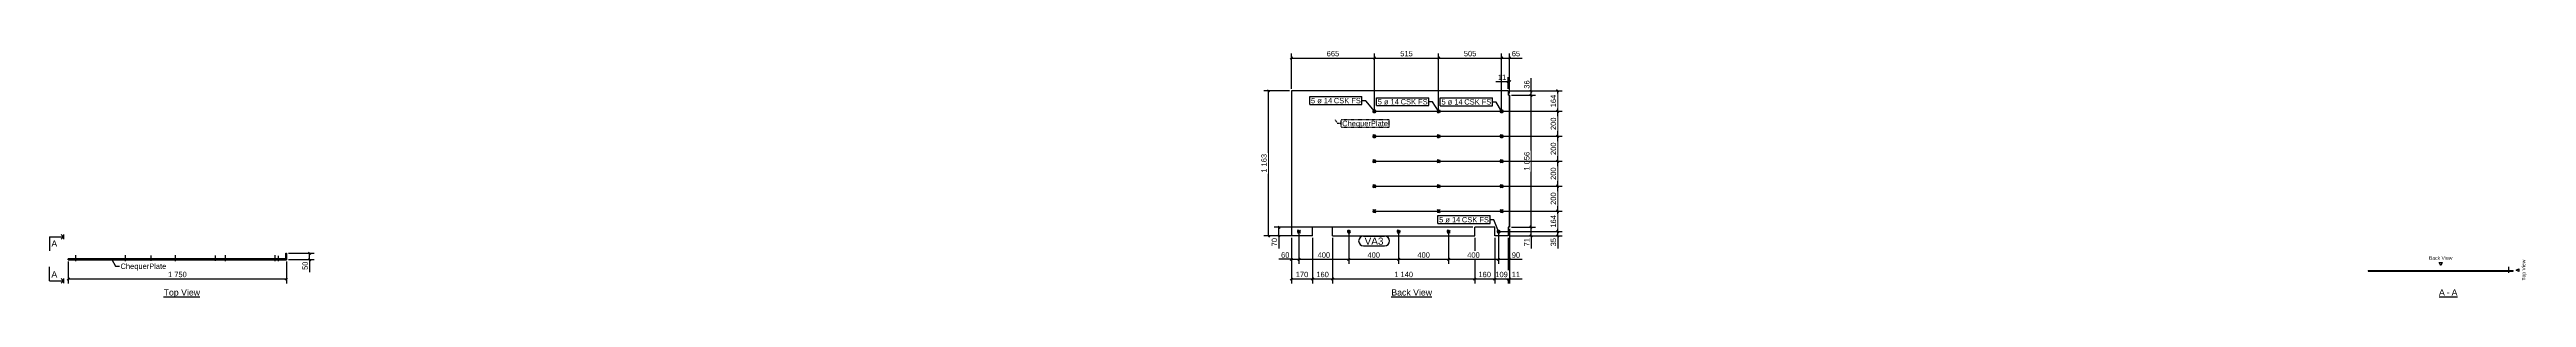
# Model space of a CAD drawing. Header units: millimetres. Extents: x 45 to 19906, y 64 to 2050.
import ezdxf

# ---------------------------------------------------------------- set-up
doc = ezdxf.new("R2010")
doc.units = ezdxf.units.MM
doc.linetypes.add('DXK_LINE_DOT1', pattern=[1.8814, 0.9407, -0.9407])
doc.linetypes.add('DXK_LINE_DOT2', pattern=[3.9198, 1.9599, -1.9599])
doc.styles.add('Arial', font='ARIAL.TTF', dxfattribs={"height": 0.2})

# ---------------------------------------------------------------- blocks, each defined once
blk = doc.blocks.new('Unknown-3637099-11 - 1186')
at = {"color": 6, "linetype": 'Continuous'}
blk.add_line((960, 68), (1251, 68), dxfattribs=at)
at = {"color": 0, "linetype": 'Continuous'}
blk.add_wipeout([(1251, 79), (1251, 131), (960, 131), (960, 79)], dxfattribs=at)
at = {"color": 6, "linetype": 'Continuous', "style": 'Arial'}
blk.add_text('Top View', height=50.1, dxfattribs=at).set_placement((960, 79))
blk = doc.blocks.new('Unknown-3637099-12 - 1228')
at = {"color": 6, "linetype": 'Continuous'}
blk.add_line((10804, 68), (11130, 68), dxfattribs=at)
at = {"color": 0, "linetype": 'Continuous'}
blk.add_wipeout([(11130, 79), (11130, 131), (10804, 131), (10804, 79)], dxfattribs=at)
at = {"color": 6, "linetype": 'Continuous', "style": 'Arial'}
blk.add_text('Back View', height=50.1, dxfattribs=at).set_placement((10804, 79))
blk = doc.blocks.new('Unknown-3637099-13 - 1257')
at = {"color": 6, "linetype": 'Continuous'}
for p, q in [((19219, 320), (19207, 343)), ((19207, 343), (19230, 343)), ((19230, 343), (19219, 320)), ((19219, 320), (19219, 320)), ((19823, 282), (19845, 293)), ((19845, 271), (19823, 282)), ((19823, 282), (19823, 282)), ((19845, 293), (19845, 271)), ((19205, 68), (19353, 68))]:
    blk.add_line(p, q, dxfattribs=at)
at = {"color": 6, "linetype": 'Continuous', "style": 'Arial'}
blk.add_text('Back View', height=28.7, dxfattribs=at).set_placement((19125, 365))
blk.add_text('Top View', height=28.7, rotation=90, dxfattribs=at).set_placement((19898, 199))
at = {"color": 0, "linetype": 'Continuous'}
blk.add_wipeout([(19251, 79), (19251, 131), (19205, 131), (19205, 79)], dxfattribs=at)
blk.add_wipeout([(19290, 79), (19290, 131), (19267, 131), (19267, 79)], dxfattribs=at)
blk.add_wipeout([(19353, 79), (19353, 131), (19306, 131), (19306, 79)], dxfattribs=at)
at = {"color": 6, "linetype": 'Continuous', "style": 'Arial'}
for s, p in [('A', (19205, 79)), ('-', (19267, 79)), ('A', (19306, 79))]:
    blk.add_text(s, height=50.1, dxfattribs=at).set_placement(p)
blk = doc.blocks.new('Bolt-3637099-1223 - 1186')
at = {"color": 96, "linetype": 'Continuous'}
for p, q in [((1375, 356), (1375, 399)), ((1375, 356), (1375, 399)), ((1375, 356), (1375, 399)), ((1375, 356), (1375, 399)), ((1375, 356), (1375, 399)), ((1368, 372), (1368, 367)), ((1368, 372), (1368, 367)), ((1368, 372), (1368, 367)), ((1368, 372), (1368, 367)), ((1368, 372), (1368, 367)), ((1382, 372), (1382, 367)), ((1382, 372), (1382, 367)), ((1382, 372), (1382, 367)), ((1382, 372), (1382, 367)), ((1382, 372), (1382, 367))]:
    blk.add_line(p, q, dxfattribs=at)
blk = doc.blocks.new('Part-3637099-1221 - 1186')
at = {"color": 30, "linetype": 'Continuous'}
for p, q in [((1940, 372), (1940, 417)), ((1940, 417), (1945, 417)), ((1945, 417), (1945, 367)), ((1940, 372), (195, 372)), ((195, 367), (195, 372)), ((1825, 367), (195, 367)), ((365, 367), (365, 372)), ((525, 367), (525, 372)), ((1665, 372), (1665, 367)), ((1825, 367), (1825, 372)), ((1945, 367), (1825, 367)), ((1934, 367), (1934, 372))]:
    blk.add_line(p, q, dxfattribs=at)
blk = doc.blocks.new('Bolt-3637099-1222 - 1186')
at = {"color": 96, "linetype": 'Continuous'}
for p, q in [((255, 353.88), (255, 401.8)), ((655, 353.88), (655, 401.8)), ((1055, 353.88), (1055, 401.8)), ((1455, 353.88), (1455, 401.8)), ((1855, 353.88), (1855, 401.8)), ((248, 371.75), (248, 367.25)), ((262, 371.75), (262, 367.25)), ((648, 371.75), (648, 367.25)), ((662, 371.75), (662, 367.25)), ((1048, 371.75), (1048, 367.25)), ((1062, 371.75), (1062, 367.25)), ((1448, 371.75), (1448, 367.25)), ((1462, 371.75), (1462, 367.25)), ((1848, 371.75), (1848, 367.25)), ((1862, 371.75), (1862, 367.25))]:
    blk.add_line(p, q, dxfattribs=at)
blk = doc.blocks.new('Bolt-3637099-1224 - 1186')
at = {"color": 96, "linetype": 'Continuous'}
for p, q in [((860, 356), (860, 399)), ((860, 356), (860, 399)), ((860, 356), (860, 399)), ((860, 356), (860, 399)), ((860, 356), (860, 399)), ((853, 372), (853, 367)), ((853, 372), (853, 367)), ((853, 372), (853, 367)), ((853, 372), (853, 367)), ((853, 372), (853, 367)), ((867, 372), (867, 367)), ((867, 372), (867, 367)), ((867, 372), (867, 367)), ((867, 372), (867, 367)), ((867, 372), (867, 367))]:
    blk.add_line(p, q, dxfattribs=at)
blk = doc.blocks.new('Bolt-3637099-1225 - 1186')
at = {"color": 96, "linetype": 'Continuous'}
for p, q in [((1880, 355.13), (1880, 398.05)), ((1880, 355.13), (1880, 398.05)), ((1880, 355.13), (1880, 398.05)), ((1880, 355.13), (1880, 398.05)), ((1880, 355.13), (1880, 398.05)), ((1873, 371.75), (1873, 367.25)), ((1873, 371.75), (1873, 367.25)), ((1873, 371.75), (1873, 367.25)), ((1873, 371.75), (1873, 367.25)), ((1873, 371.75), (1873, 367.25)), ((1887, 371.75), (1887, 367.25)), ((1887, 371.75), (1887, 367.25)), ((1887, 371.75), (1887, 367.25)), ((1887, 371.75), (1887, 367.25)), ((1887, 371.75), (1887, 367.25))]:
    blk.add_line(p, q, dxfattribs=at)
blk = doc.blocks.new('Surfacing-3637099-1226 - 1186')
at = {"color": 7, "linetype": 'Continuous'}
for p, q in [((195, 367), (1945, 367)), ((195, 366), (195, 367)), ((195, 366), (1945, 366)), ((365, 366), (365, 367)), ((525, 366), (525, 367)), ((1665, 366), (1665, 367)), ((1825, 366), (1825, 367)), ((1934, 366), (1934, 367)), ((1945, 367), (1945, 366))]:
    blk.add_line(p, q, dxfattribs=at)
blk = doc.blocks.new('Bolt-3637099-1232 - 1228')
at = {"color": 96, "linetype": 'Continuous'}
for p, q in [((10654, 1555), (10682, 1555)), ((10664, 1560), (10657, 1567)), ((10664, 1550), (10657, 1543)), ((10668, 1541), (10668, 1569)), ((10673, 1560), (10680, 1567)), ((10673, 1550), (10680, 1543)), ((10654, 1355), (10682, 1355)), ((10664, 1360), (10657, 1367)), ((10664, 1350), (10657, 1343)), ((10668, 1341), (10668, 1369)), ((10673, 1360), (10680, 1367)), ((10673, 1350), (10680, 1343)), ((10654, 1155), (10682, 1155)), ((10664, 1160), (10657, 1167)), ((10664, 1150), (10657, 1143)), ((10668, 1141), (10668, 1169)), ((10673, 1160), (10680, 1167)), ((10673, 1150), (10680, 1143)), ((10654, 955), (10682, 955)), ((10664, 960), (10657, 967)), ((10664, 950), (10657, 943)), ((10668, 941), (10668, 969)), ((10673, 960), (10680, 967)), ((10673, 950), (10680, 943)), ((10654, 755), (10682, 755)), ((10664, 760), (10657, 767)), ((10664, 750), (10657, 743)), ((10668, 741), (10668, 769)), ((10673, 760), (10680, 767)), ((10673, 750), (10680, 743))]:
    blk.add_line(p, q, dxfattribs=at)
for centre in [(10668, 1555), (10668, 1355), (10668, 1155), (10668, 955), (10668, 755)]:
    blk.add_circle(centre, 7, dxfattribs=at)
blk = doc.blocks.new('Part-3637099-1229 - 1228')
at = {"color": 30, "linetype": 'Continuous'}
for p, q in [((11742, 1719), (10003, 1719)), ((10003, 1719), (10003, 556)), ((11742, 1719), (11742, 1683)), ((11753, 1683), (11742, 1683)), ((11749, 1683), (11749, 627)), ((11753, 1683), (11753, 627)), ((10333, 626), (10173, 626)), ((10173, 556), (10173, 626)), ((10333, 556), (10333, 626)), ((11633, 626), (11473, 626)), ((11473, 556), (11473, 626)), ((11633, 556), (11633, 626)), ((11749, 627), (11742, 627)), ((11742, 627), (11742, 556)), ((11753, 627), (11749, 627)), ((10173, 556), (10003, 556)), ((10333, 556), (11473, 556)), ((11742, 556), (11633, 556))]:
    blk.add_line(p, q, dxfattribs=at)
blk = doc.blocks.new('Bolt-3637099-1230 - 1228')
at = {"color": 96, "linetype": 'Continuous'}
for p, q in [((10059, 596), (10052, 603)), ((10063, 577), (10063, 605)), ((10068, 596), (10075, 603)), ((10459, 596), (10452, 603)), ((10463, 577), (10463, 605)), ((10468, 596), (10475, 603)), ((10859, 596), (10852, 603)), ((10863, 577), (10863, 605)), ((10868, 596), (10875, 603)), ((11259, 596), (11252, 603)), ((11263, 577), (11263, 605)), ((11268, 596), (11275, 603)), ((11659, 596), (11652, 603)), ((11663, 577), (11663, 605)), ((11668, 596), (11675, 603)), ((10077, 591), (10049, 591)), ((10059, 586), (10052, 579)), ((10068, 586), (10075, 579)), ((10477, 591), (10449, 591)), ((10459, 586), (10452, 579)), ((10468, 586), (10475, 579)), ((10877, 591), (10849, 591)), ((10859, 586), (10852, 579)), ((10868, 586), (10875, 579)), ((11277, 591), (11249, 591)), ((11259, 586), (11252, 579)), ((11268, 586), (11275, 579)), ((11677, 591), (11649, 591)), ((11659, 586), (11652, 579)), ((11668, 586), (11675, 579))]:
    blk.add_line(p, q, dxfattribs=at)
for centre in [(10063, 591), (10463, 591), (10863, 591), (11263, 591), (11663, 591)]:
    blk.add_circle(centre, 7, dxfattribs=at)
blk = doc.blocks.new('Bolt-3637099-1231 - 1228')
at = {"color": 96, "linetype": 'Continuous'}
for p, q in [((11169, 1555), (11197, 1555)), ((11179, 1560), (11172, 1567)), ((11179, 1550), (11172, 1543)), ((11183, 1541), (11183, 1569)), ((11188, 1560), (11195, 1567)), ((11188, 1550), (11195, 1543)), ((11169, 1355), (11197, 1355)), ((11179, 1360), (11172, 1367)), ((11179, 1350), (11172, 1343)), ((11183, 1341), (11183, 1369)), ((11188, 1360), (11195, 1367)), ((11188, 1350), (11195, 1343)), ((11169, 1155), (11197, 1155)), ((11179, 1160), (11172, 1167)), ((11179, 1150), (11172, 1143)), ((11183, 1141), (11183, 1169)), ((11188, 1160), (11195, 1167)), ((11188, 1150), (11195, 1143)), ((11169, 955), (11197, 955)), ((11179, 960), (11172, 967)), ((11179, 950), (11172, 943)), ((11183, 941), (11183, 969)), ((11188, 960), (11195, 967)), ((11188, 950), (11195, 943)), ((11169, 755), (11197, 755)), ((11179, 760), (11172, 767)), ((11179, 750), (11172, 743)), ((11183, 741), (11183, 769)), ((11188, 760), (11195, 767)), ((11188, 750), (11195, 743))]:
    blk.add_line(p, q, dxfattribs=at)
for centre in [(11183, 1555), (11183, 1355), (11183, 1155), (11183, 955), (11183, 755)]:
    blk.add_circle(centre, 7, dxfattribs=at)
blk = doc.blocks.new('Bolt-3637099-1233 - 1228')
at = {"color": 96, "linetype": 'Continuous'}
for p, q in [((11702, 1555), (11674, 1555)), ((11684, 1560), (11677, 1567)), ((11684, 1550), (11677, 1543)), ((11688, 1569), (11688, 1541)), ((11693, 1560), (11700, 1567)), ((11693, 1550), (11700, 1543)), ((11702, 1355), (11674, 1355)), ((11684, 1360), (11677, 1367)), ((11684, 1350), (11677, 1343)), ((11688, 1369), (11688, 1341)), ((11693, 1360), (11700, 1367)), ((11693, 1350), (11700, 1343)), ((11702, 1155), (11674, 1155)), ((11684, 1160), (11677, 1167)), ((11684, 1150), (11677, 1143)), ((11688, 1169), (11688, 1141)), ((11693, 1160), (11700, 1167)), ((11693, 1150), (11700, 1143)), ((11702, 955), (11674, 955)), ((11684, 960), (11677, 967)), ((11684, 950), (11677, 943)), ((11688, 969), (11688, 941)), ((11693, 960), (11700, 967)), ((11693, 950), (11700, 943)), ((11702, 755), (11674, 755)), ((11684, 760), (11677, 767)), ((11684, 750), (11677, 743)), ((11688, 769), (11688, 741)), ((11693, 760), (11700, 767)), ((11693, 750), (11700, 743))]:
    blk.add_line(p, q, dxfattribs=at)
for centre in [(11688, 1555), (11688, 1355), (11688, 1155), (11688, 955), (11688, 755)]:
    blk.add_circle(centre, 7, dxfattribs=at)
blk = doc.blocks.new('Part-3637099-1259 - 1257')
at = {"color": 30, "linetype": 'Continuous'}
for p, q in [((18637, 279), (19800, 279)), ((18637, 279), (18637, 274)), ((18637, 274), (19800, 274)), ((19800, 274), (19800, 279))]:
    blk.add_line(p, q, dxfattribs=at)
at = {"color": 7, "linetype": 'DXK_LINE_DOT1'}
blk.add_line((19730, 274), (19730, 279), dxfattribs=at)
blk = doc.blocks.new('Bolt-3637099-1260 - 1257')
at = {"color": 96, "linetype": 'Continuous'}
for p, q in [((19758, 279), (19758, 274)), ((19765, 261), (19765, 309)), ((19772, 279), (19772, 274))]:
    blk.add_line(p, q, dxfattribs=at)
blk = doc.blocks.new('Surfacing-3637099-1264 - 1257')
at = {"color": 7, "linetype": 'Continuous'}
for p, q in [((19800, 274), (18637, 274)), ((18637, 274), (18637, 273)), ((18637, 273), (19800, 273)), ((19800, 273), (19800, 274))]:
    blk.add_line(p, q, dxfattribs=at)
blk = doc.blocks.new('StraightDimension-3637099-1270 - 1186')
at = {"color": 7, "linetype": 'Continuous'}
for p, q in [((204, 221), (186, 203)), ((195, 352), (195, 176)), ((195, 212), (1945, 212)), ((1936, 203), (1954, 221)), ((1945, 352), (1945, 176))]:
    blk.add_line(p, q, dxfattribs=at)
at = {"color": 0}
blk.add_wipeout([(1154, 217), (1154, 280), (986, 280), (986, 217)], dxfattribs=at)
at = {"color": 96, "style": 'Arial'}
blk.add_text('1 750', height=43, dxfattribs=at).set_placement((995, 226))
blk = doc.blocks.new('StraightDimension-3637099-1364 - 1186')
at = {"color": 7, "linetype": 'Continuous'}
for p, q in [((1960, 417), (2166, 417)), ((2121, 426), (2139, 408)), ((2130, 367), (2130, 417)), ((1960, 367), (2166, 367)), ((2139, 358), (2121, 376))]:
    blk.add_line(p, q, dxfattribs=at)
at = {"color": 0}
blk.add_wipeout([(2125, 359), (2062, 359), (2062, 275), (2125, 275)], dxfattribs=at)
at = {"color": 7, "linetype": 'Continuous'}
blk.add_line((2130, 367), (2130, 267), dxfattribs=at)
blk.add_line((2130, 367), (2130, 267), dxfattribs=at)
at = {"color": 96, "style": 'Arial'}
blk.add_text('50', height=43, rotation=90.0002, dxfattribs=at).set_placement((2116, 284))
blk = doc.blocks.new('StraightDimension-3637099-1369 - 1228')
at = {"color": 7, "linetype": 'Continuous'}
for p, q in [((11753, 612), (11753, 176)), ((11742, 541), (11742, 176)), ((11733, 203), (11751, 221)), ((11742, 212), (11753, 212)), ((11762, 221), (11744, 203))]:
    blk.add_line(p, q, dxfattribs=at)
at = {"color": 0}
blk.add_wipeout([(11846, 217), (11846, 280), (11761, 280), (11761, 217)], dxfattribs=at)
at = {"color": 7, "linetype": 'Continuous'}
blk.add_line((11753, 212), (11854, 212), dxfattribs=at)
blk.add_line((11753, 212), (11854, 212), dxfattribs=at)
at = {"color": 96, "style": 'Arial'}
blk.add_text('11', height=43, dxfattribs=at).set_placement((11770, 226))
blk = doc.blocks.new('StraightDimension-3637099-1370 - 1228')
at = {"color": 7, "linetype": 'Continuous'}
for p, q in [((11633, 541), (11633, 176)), ((11742, 541), (11742, 176)), ((11642, 221), (11624, 203)), ((11633, 212), (11742, 212)), ((11733, 203), (11751, 221))]:
    blk.add_line(p, q, dxfattribs=at)
at = {"color": 0}
blk.add_wipeout([(11747, 217), (11747, 280), (11629, 280), (11629, 217)], dxfattribs=at)
at = {"color": 96, "style": 'Arial'}
blk.add_text('109', height=43, dxfattribs=at).set_placement((11638, 226))
blk = doc.blocks.new('StraightDimension-3637099-1371 - 1228')
at = {"color": 7, "linetype": 'Continuous'}
for p, q in [((11473, 541), (11473, 176)), ((11633, 541), (11633, 176)), ((11482, 221), (11464, 203)), ((11473, 212), (11633, 212)), ((11624, 203), (11642, 221))]:
    blk.add_line(p, q, dxfattribs=at)
at = {"color": 0}
blk.add_wipeout([(11612, 217), (11612, 280), (11494, 280), (11494, 217)], dxfattribs=at)
at = {"color": 96, "style": 'Arial'}
blk.add_text('160', height=43, dxfattribs=at).set_placement((11503, 226))
blk = doc.blocks.new('StraightDimension-3637099-1436 - 1228')
at = {"color": 7, "linetype": 'Continuous'}
for p, q in [((11733, 1783), (11751, 1801)), ((11742, 1734), (11742, 1828)), ((11742, 1792), (11753, 1792)), ((11762, 1801), (11744, 1783)), ((11753, 1698), (11753, 1828))]:
    blk.add_line(p, q, dxfattribs=at)
at = {"color": 0}
blk.add_wipeout([(11735, 1797), (11735, 1860), (11650, 1860), (11650, 1797)], dxfattribs=at)
at = {"color": 7, "linetype": 'Continuous'}
blk.add_line((11742, 1792), (11642, 1792), dxfattribs=at)
blk.add_line((11742, 1792), (11642, 1792), dxfattribs=at)
at = {"color": 96, "style": 'Arial'}
blk.add_text('11', height=43, dxfattribs=at).set_placement((11659, 1806))
blk = doc.blocks.new('StraightDimension-3637099-1372 - 1228')
at = {"color": 7, "linetype": 'Continuous'}
for p, q in [((10333, 541), (10333, 176)), ((11473, 541), (11473, 176)), ((10342, 221), (10324, 203)), ((10333, 212), (11473, 212)), ((11464, 203), (11482, 221))]:
    blk.add_line(p, q, dxfattribs=at)
at = {"color": 0}
blk.add_wipeout([(10987, 217), (10987, 280), (10819, 280), (10819, 217)], dxfattribs=at)
at = {"color": 96, "style": 'Arial'}
blk.add_text('1 140', height=43, dxfattribs=at).set_placement((10828, 226))
blk = doc.blocks.new('StraightDimension-3637099-1373 - 1228')
at = {"color": 7, "linetype": 'Continuous'}
for p, q in [((10173, 541), (10173, 176)), ((10333, 541), (10333, 176)), ((10182, 221), (10164, 203)), ((10173, 212), (10333, 212)), ((10324, 203), (10342, 221))]:
    blk.add_line(p, q, dxfattribs=at)
at = {"color": 0}
blk.add_wipeout([(10312, 217), (10312, 280), (10194, 280), (10194, 217)], dxfattribs=at)
at = {"color": 96, "style": 'Arial'}
blk.add_text('160', height=43, dxfattribs=at).set_placement((10203, 226))
blk = doc.blocks.new('StraightDimension-3637099-1374 - 1228')
at = {"color": 7, "linetype": 'Continuous'}
for p, q in [((10003, 541), (10003, 176)), ((10173, 541), (10173, 176)), ((10012, 221), (9994, 203)), ((10003, 212), (10173, 212)), ((10164, 203), (10182, 221))]:
    blk.add_line(p, q, dxfattribs=at)
at = {"color": 0}
blk.add_wipeout([(10147, 217), (10147, 280), (10029, 280), (10029, 217)], dxfattribs=at)
at = {"color": 96, "style": 'Arial'}
blk.add_text('170', height=43, dxfattribs=at).set_placement((10038, 226))
blk = doc.blocks.new('StraightDimension-3637099-1394 - 1228')
at = {"color": 7, "linetype": 'Continuous'}
for p, q in [((11753, 612), (11753, 333)), ((11663, 576), (11663, 333)), ((11672, 378), (11654, 360)), ((11663, 369), (11753, 369)), ((11744, 360), (11762, 378))]:
    blk.add_line(p, q, dxfattribs=at)
at = {"color": 0}
blk.add_wipeout([(11846, 373), (11846, 436), (11761, 436), (11761, 373)], dxfattribs=at)
at = {"color": 7, "linetype": 'Continuous'}
blk.add_line((11753, 369), (11854, 369), dxfattribs=at)
blk.add_line((11753, 369), (11854, 369), dxfattribs=at)
at = {"color": 96, "style": 'Arial'}
blk.add_text('90', height=43, dxfattribs=at).set_placement((11770, 382))
blk = doc.blocks.new('StraightDimension-3637099-1395 - 1228')
at = {"color": 7, "linetype": 'Continuous'}
for p, q in [((11263, 576), (11263, 333)), ((11663, 576), (11663, 333)), ((11272, 378), (11254, 360)), ((11263, 369), (11663, 369)), ((11654, 360), (11672, 378))]:
    blk.add_line(p, q, dxfattribs=at)
at = {"color": 0}
blk.add_wipeout([(11522, 373), (11522, 436), (11404, 436), (11404, 373)], dxfattribs=at)
at = {"color": 96, "style": 'Arial'}
blk.add_text('400', height=43, dxfattribs=at).set_placement((11413, 382))
blk = doc.blocks.new('StraightDimension-3637099-1396 - 1228')
at = {"color": 7, "linetype": 'Continuous'}
for p, q in [((10863, 576), (10863, 333)), ((11263, 576), (11263, 333)), ((10872, 378), (10854, 360)), ((10863, 369), (11263, 369)), ((11254, 360), (11272, 378))]:
    blk.add_line(p, q, dxfattribs=at)
at = {"color": 0}
blk.add_wipeout([(11122, 373), (11122, 436), (11004, 436), (11004, 373)], dxfattribs=at)
at = {"color": 96, "style": 'Arial'}
blk.add_text('400', height=43, dxfattribs=at).set_placement((11013, 382))
blk = doc.blocks.new('StraightDimension-3637099-1397 - 1228')
at = {"color": 7, "linetype": 'Continuous'}
for p, q in [((10463, 576), (10463, 333)), ((10863, 576), (10863, 333)), ((10472, 378), (10454, 360)), ((10463, 369), (10863, 369)), ((10854, 360), (10872, 378))]:
    blk.add_line(p, q, dxfattribs=at)
at = {"color": 0}
blk.add_wipeout([(10722, 373), (10722, 436), (10604, 436), (10604, 373)], dxfattribs=at)
at = {"color": 96, "style": 'Arial'}
blk.add_text('400', height=43, dxfattribs=at).set_placement((10613, 382))
blk = doc.blocks.new('StraightDimension-3637099-1398 - 1228')
at = {"color": 7, "linetype": 'Continuous'}
for p, q in [((10063, 576), (10063, 333)), ((10463, 576), (10463, 333)), ((10072, 378), (10054, 360)), ((10063, 369), (10463, 369)), ((10454, 360), (10472, 378))]:
    blk.add_line(p, q, dxfattribs=at)
at = {"color": 0}
blk.add_wipeout([(10322, 373), (10322, 436), (10204, 436), (10204, 373)], dxfattribs=at)
at = {"color": 96, "style": 'Arial'}
blk.add_text('400', height=43, dxfattribs=at).set_placement((10213, 382))
blk = doc.blocks.new('StraightDimension-3637099-1399 - 1228')
at = {"color": 7, "linetype": 'Continuous'}
for p, q in [((10003, 541), (10003, 333)), ((10063, 576), (10063, 333)), ((9994, 360), (10012, 378)), ((10003, 369), (10063, 369)), ((10072, 378), (10054, 360))]:
    blk.add_line(p, q, dxfattribs=at)
at = {"color": 0}
blk.add_wipeout([(9996, 373), (9996, 436), (9911, 436), (9911, 373)], dxfattribs=at)
at = {"color": 7, "linetype": 'Continuous'}
blk.add_line((10003, 369), (9903, 369), dxfattribs=at)
blk.add_line((10003, 369), (9903, 369), dxfattribs=at)
at = {"color": 96, "style": 'Arial'}
blk.add_text('60', height=43, dxfattribs=at).set_placement((9920, 382))
blk = doc.blocks.new('StraightDimension-3637099-1419 - 1228')
at = {"color": 7, "linetype": 'Continuous'}
for p, q in [((11679, 1973), (11697, 1991)), ((11688, 1570), (11688, 2018)), ((11762, 1991), (11744, 1973)), ((11753, 1698), (11753, 2018)), ((11688, 1982), (11753, 1982))]:
    blk.add_line(p, q, dxfattribs=at)
at = {"color": 0}
blk.add_wipeout([(11846, 1987), (11846, 2050), (11761, 2050), (11761, 1987)], dxfattribs=at)
at = {"color": 7, "linetype": 'Continuous'}
blk.add_line((11753, 1982), (11854, 1982), dxfattribs=at)
blk.add_line((11753, 1982), (11854, 1982), dxfattribs=at)
at = {"color": 96, "style": 'Arial'}
blk.add_text('65', height=43, dxfattribs=at).set_placement((11770, 1996))
blk = doc.blocks.new('StraightDimension-3637099-1420 - 1228')
at = {"color": 7, "linetype": 'Continuous'}
for p, q in [((11192, 1991), (11174, 1973)), ((11183, 1570), (11183, 2018)), ((11679, 1973), (11697, 1991)), ((11688, 1570), (11688, 2018)), ((11183, 1982), (11688, 1982))]:
    blk.add_line(p, q, dxfattribs=at)
at = {"color": 0}
blk.add_wipeout([(11495, 1987), (11495, 2050), (11377, 2050), (11377, 1987)], dxfattribs=at)
at = {"color": 96, "style": 'Arial'}
blk.add_text('505', height=43, dxfattribs=at).set_placement((11386, 1996))
blk = doc.blocks.new('StraightDimension-3637099-1421 - 1228')
at = {"color": 7, "linetype": 'Continuous'}
for p, q in [((10677, 1991), (10659, 1973)), ((10668, 1570), (10668, 2018)), ((11174, 1973), (11192, 1991)), ((11183, 1570), (11183, 2018)), ((10668, 1982), (11183, 1982))]:
    blk.add_line(p, q, dxfattribs=at)
at = {"color": 0}
blk.add_wipeout([(10985, 1987), (10985, 2050), (10867, 2050), (10867, 1987)], dxfattribs=at)
at = {"color": 96, "style": 'Arial'}
blk.add_text('515', height=43, dxfattribs=at).set_placement((10876, 1996))
blk = doc.blocks.new('StraightDimension-3637099-1422 - 1228')
at = {"color": 7, "linetype": 'Continuous'}
for p, q in [((10012, 1991), (9994, 1973)), ((10003, 1734), (10003, 2018)), ((10659, 1973), (10677, 1991)), ((10668, 1570), (10668, 2018)), ((10003, 1982), (10668, 1982))]:
    blk.add_line(p, q, dxfattribs=at)
at = {"color": 0}
blk.add_wipeout([(10395, 1987), (10395, 2050), (10277, 2050), (10277, 1987)], dxfattribs=at)
at = {"color": 96, "style": 'Arial'}
blk.add_text('665', height=43, dxfattribs=at).set_placement((10286, 1996))
blk = doc.blocks.new('StraightDimension-3637099-5199 - 1228')
at = {"color": 7, "linetype": 'Continuous'}
for p, q in [((10683, 755), (12174, 755)), ((12147, 746), (12129, 764)), ((12129, 600), (12147, 582)), ((12138, 591), (12138, 755)), ((11678, 591), (12174, 591))]:
    blk.add_line(p, q, dxfattribs=at)
at = {"color": 0}
blk.add_wipeout([(12134, 732), (12071, 732), (12071, 614), (12134, 614)], dxfattribs=at)
at = {"color": 96, "style": 'Arial'}
blk.add_text('164', height=43, rotation=90.0002, dxfattribs=at).set_placement((12125, 623))
blk = doc.blocks.new('StraightDimension-3637099-1488 - 1228')
at = {"color": 7, "linetype": 'Continuous'}
for p, q in [((11757, 1719), (11961, 1719)), ((11768, 1683), (11961, 1683)), ((11916, 1728), (11934, 1710)), ((11934, 1674), (11916, 1692)), ((11925, 1683), (11925, 1719))]:
    blk.add_line(p, q, dxfattribs=at)
at = {"color": 0}
blk.add_wipeout([(11921, 1812), (11858, 1812), (11858, 1727), (11921, 1727)], dxfattribs=at)
at = {"color": 7, "linetype": 'Continuous'}
blk.add_line((11925, 1719), (11925, 1820), dxfattribs=at)
blk.add_line((11925, 1719), (11925, 1820), dxfattribs=at)
at = {"color": 96, "style": 'Arial'}
blk.add_text('36', height=43, rotation=90.0002, dxfattribs=at).set_placement((11912, 1736))
blk = doc.blocks.new('StraightDimension-3637099-1489 - 1228')
at = {"color": 7, "linetype": 'Continuous'}
for p, q in [((11768, 1683), (11961, 1683)), ((11934, 1674), (11916, 1692)), ((11925, 627), (11925, 1683)), ((11768, 627), (11961, 627)), ((11916, 636), (11934, 618))]:
    blk.add_line(p, q, dxfattribs=at)
at = {"color": 0}
blk.add_wipeout([(11921, 1239), (11858, 1239), (11858, 1071), (11921, 1071)], dxfattribs=at)
at = {"color": 96, "style": 'Arial'}
blk.add_text('1 056', height=43, rotation=90.0002, dxfattribs=at).set_placement((11912, 1080))
blk = doc.blocks.new('StraightDimension-3637099-1490 - 1228')
at = {"color": 7, "linetype": 'Continuous'}
for p, q in [((11768, 627), (11961, 627)), ((11916, 636), (11934, 618)), ((11925, 556), (11925, 627)), ((11757, 556), (11961, 556)), ((11934, 547), (11916, 565))]:
    blk.add_line(p, q, dxfattribs=at)
at = {"color": 0}
blk.add_wipeout([(11921, 548), (11858, 548), (11858, 464), (11921, 464)], dxfattribs=at)
at = {"color": 7, "linetype": 'Continuous'}
blk.add_line((11925, 556), (11925, 456), dxfattribs=at)
blk.add_line((11925, 556), (11925, 456), dxfattribs=at)
at = {"color": 96, "style": 'Arial'}
blk.add_text('71', height=43, rotation=90.0002, dxfattribs=at).set_placement((11912, 473))
blk = doc.blocks.new('StraightDimension-3637099-5091 - 1228')
at = {"color": 7, "linetype": 'Continuous'}
for p, q in [((11458, 626), (9866, 626)), ((9893, 635), (9911, 617)), ((9902, 556), (9902, 626)), ((9988, 556), (9866, 556)), ((9911, 547), (9893, 565))]:
    blk.add_line(p, q, dxfattribs=at)
at = {"color": 0}
blk.add_wipeout([(9897, 548), (9834, 548), (9834, 464), (9897, 464)], dxfattribs=at)
at = {"color": 7, "linetype": 'Continuous'}
blk.add_line((9902, 556), (9902, 456), dxfattribs=at)
blk.add_line((9902, 556), (9902, 456), dxfattribs=at)
at = {"color": 96, "style": 'Arial'}
blk.add_text('70', height=43, rotation=90.0002, dxfattribs=at).set_placement((9888, 473))
blk = doc.blocks.new('StraightDimension-3637099-5194 - 1228')
at = {"color": 7, "linetype": 'Continuous'}
for p, q in [((11757, 1719), (12174, 1719)), ((12147, 1710), (12129, 1728)), ((12138, 1555), (12138, 1719)), ((10683, 1555), (12174, 1555)), ((12129, 1564), (12147, 1546))]:
    blk.add_line(p, q, dxfattribs=at)
at = {"color": 0}
blk.add_wipeout([(12134, 1696), (12071, 1696), (12071, 1578), (12134, 1578)], dxfattribs=at)
at = {"color": 96, "style": 'Arial'}
blk.add_text('164', height=43, rotation=90.0002, dxfattribs=at).set_placement((12125, 1587))
blk = doc.blocks.new('StraightDimension-3637099-5195 - 1228')
at = {"color": 7, "linetype": 'Continuous'}
for p, q in [((10683, 1555), (12174, 1555)), ((12147, 1546), (12129, 1564)), ((12138, 1355), (12138, 1555)), ((10683, 1355), (12174, 1355)), ((12129, 1364), (12147, 1346))]:
    blk.add_line(p, q, dxfattribs=at)
at = {"color": 0}
blk.add_wipeout([(12134, 1514), (12071, 1514), (12071, 1396), (12134, 1396)], dxfattribs=at)
at = {"color": 96, "style": 'Arial'}
blk.add_text('200', height=43, rotation=90.0002, dxfattribs=at).set_placement((12125, 1405))
blk = doc.blocks.new('StraightDimension-3637099-5196 - 1228')
at = {"color": 7, "linetype": 'Continuous'}
for p, q in [((10683, 1355), (12174, 1355)), ((12147, 1346), (12129, 1364)), ((12138, 1155), (12138, 1355)), ((10683, 1155), (12174, 1155)), ((12129, 1164), (12147, 1146))]:
    blk.add_line(p, q, dxfattribs=at)
at = {"color": 0}
blk.add_wipeout([(12134, 1314), (12071, 1314), (12071, 1196), (12134, 1196)], dxfattribs=at)
at = {"color": 96, "style": 'Arial'}
blk.add_text('200', height=43, rotation=90.0002, dxfattribs=at).set_placement((12125, 1205))
blk = doc.blocks.new('StraightDimension-3637099-5197 - 1228')
at = {"color": 7, "linetype": 'Continuous'}
for p, q in [((10683, 1155), (12174, 1155)), ((12147, 1146), (12129, 1164)), ((12138, 955), (12138, 1155)), ((10683, 955), (12174, 955)), ((12129, 964), (12147, 946))]:
    blk.add_line(p, q, dxfattribs=at)
at = {"color": 0}
blk.add_wipeout([(12134, 1114), (12071, 1114), (12071, 996), (12134, 996)], dxfattribs=at)
at = {"color": 96, "style": 'Arial'}
blk.add_text('200', height=43, rotation=90.0002, dxfattribs=at).set_placement((12125, 1005))
blk = doc.blocks.new('StraightDimension-3637099-5198 - 1228')
at = {"color": 7, "linetype": 'Continuous'}
for p, q in [((10683, 955), (12174, 955)), ((12147, 946), (12129, 964)), ((12138, 755), (12138, 955)), ((10683, 755), (12174, 755)), ((12129, 764), (12147, 746))]:
    blk.add_line(p, q, dxfattribs=at)
at = {"color": 0}
blk.add_wipeout([(12134, 914), (12071, 914), (12071, 796), (12134, 796)], dxfattribs=at)
at = {"color": 96, "style": 'Arial'}
blk.add_text('200', height=43, rotation=90.0002, dxfattribs=at).set_placement((12125, 805))
blk = doc.blocks.new('StraightDimension-3637099-5200 - 1228')
at = {"color": 7, "linetype": 'Continuous'}
for p, q in [((12129, 600), (12147, 582)), ((11678, 591), (12174, 591)), ((11757, 556), (12174, 556)), ((12147, 547), (12129, 565)), ((12138, 556), (12138, 591))]:
    blk.add_line(p, q, dxfattribs=at)
at = {"color": 0}
blk.add_wipeout([(12134, 548), (12071, 548), (12071, 464), (12134, 464)], dxfattribs=at)
at = {"color": 7, "linetype": 'Continuous'}
blk.add_line((12138, 556), (12138, 456), dxfattribs=at)
blk.add_line((12138, 556), (12138, 456), dxfattribs=at)
at = {"color": 96, "style": 'Arial'}
blk.add_text('35', height=43, rotation=90.0002, dxfattribs=at).set_placement((12125, 473))
blk = doc.blocks.new('StraightDimension-3637099-5273 - 1228')
at = {"color": 7, "linetype": 'Continuous'}
for p, q in [((9988, 1719), (9783, 1719)), ((9828, 1710), (9810, 1728)), ((9819, 556), (9819, 1719)), ((10003, 556), (9783, 556)), ((9810, 565), (9828, 547))]:
    blk.add_line(p, q, dxfattribs=at)
at = {"color": 0}
blk.add_wipeout([(9814, 1222), (9751, 1222), (9751, 1054), (9814, 1054)], dxfattribs=at)
at = {"color": 96, "style": 'Arial'}
blk.add_text('1 163', height=43, rotation=90.0002, dxfattribs=at).set_placement((9805, 1063))
blk = doc.blocks.new('SectionMark-3637099-1268 - 1186')
at = {"color": 0, "linetype": 'Continuous'}
for points in [[(107, 470), (107, 522), (60, 522), (60, 470)], [(107, 223), (107, 276), (60, 276), (60, 223)]]:
    blk.add_wipeout(points, dxfattribs=at)
at = {"color": 30, "linetype": 'Continuous'}
for p, q in [((45, 549), (45, 436)), ((45, 549), (158, 549)), ((45, 197), (45, 309)), ((45, 197), (158, 197))]:
    blk.add_line(p, q, dxfattribs=at)
at = {"color": 6, "linetype": 'Continuous'}
for p, q in [((120, 549), (158, 549)), ((158, 549), (139, 567)), ((158, 549), (139, 530)), ((158, 567), (158, 530)), ((158, 197), (139, 216)), ((158, 216), (158, 178)), ((120, 197), (158, 197)), ((158, 197), (139, 178))]:
    blk.add_line(p, q, dxfattribs=at)
at = {"color": 6, "linetype": 'Continuous', "style": 'Arial'}
for p in [(60, 470), (60, 223)]:
    blk.add_text('A', height=50.1, dxfattribs=at).set_placement(p)
blk = doc.blocks.new('Mark-3637099-4948 - 1186')
at = {"color": 0}
blk.add_wipeout([(981, 292), (981, 337), (614, 337), (614, 292)], dxfattribs=at)
blk.add_wipeout([(981, 292), (981, 337), (614, 337), (614, 292)], dxfattribs=at)
at = {"color": 96, "linetype": 'Continuous'}
for p, q in [((545, 367), (575, 313)), ((575, 313), (605, 313))]:
    blk.add_line(p, q, dxfattribs=at)
at = {"color": 96, "style": 'Arial'}
blk.add_text('ChequerPlate', height=42.98, dxfattribs=at).set_placement((614, 292))
blk = doc.blocks.new('Mark-3637099-1515 - 1228')
at = {"color": 0}
blk.add_wipeout([(10741, 486), (10741, 546), (10590, 546), (10590, 486)], dxfattribs=at)
blk.add_wipeout([(10741, 486), (10741, 546), (10590, 546), (10590, 486)], dxfattribs=at)
at = {"color": 7, "linetype": 'Continuous'}
for p, q in [((10581, 555), (10750, 555)), ((10581, 477), (10750, 477))]:
    blk.add_line(p, q, dxfattribs=at)
for centre, start, end in [((10581, 516), 90, 270), ((10750, 516), 270, 90)]:
    blk.add_arc(centre, 39, start, end, dxfattribs=at)
at = {"color": 96, "style": 'Arial'}
blk.add_text('VA3', height=57.3, dxfattribs=at).set_placement((10590, 486))
blk = doc.blocks.new('Mark-3637099-1516 - 1228')
at = {"color": 0}
blk.add_wipeout([(11357, 665), (11357, 710), (11187, 710), (11187, 665)], dxfattribs=at)
blk.add_wipeout([(11357, 665), (11357, 710), (11187, 710), (11187, 665)], dxfattribs=at)
at = {"color": 7, "linetype": 'Continuous'}
blk.add_line((11178, 656), (11178, 719), dxfattribs=at)
at = {"color": 0}
blk.add_wipeout([(11587, 665), (11587, 710), (11370, 710), (11370, 665)], dxfattribs=at)
blk.add_wipeout([(11587, 665), (11587, 710), (11370, 710), (11370, 665)], dxfattribs=at)
at = {"color": 7, "linetype": 'Continuous'}
for p, q in [((11178, 719), (11596, 719)), ((11178, 656), (11596, 656)), ((11596, 656), (11596, 719)), ((11626, 685), (11596, 685)), ((11663, 591), (11626, 685))]:
    blk.add_line(p, q, dxfattribs=at)
at = {"color": 96, "style": 'Arial'}
for s, p in [('5 ø 14', (11187, 665)), ('CSK FS', (11370, 665))]:
    blk.add_text(s, height=43, dxfattribs=at).set_placement(p)
blk = doc.blocks.new('Mark-3637099-1517 - 1228')
at = {"color": 0}
blk.add_wipeout([(10865, 1610), (10865, 1655), (10695, 1655), (10695, 1610)], dxfattribs=at)
blk.add_wipeout([(10865, 1610), (10865, 1655), (10695, 1655), (10695, 1610)], dxfattribs=at)
at = {"color": 7, "linetype": 'Continuous'}
blk.add_line((10686, 1601), (10686, 1664), dxfattribs=at)
at = {"color": 0}
blk.add_wipeout([(11095, 1610), (11095, 1655), (10879, 1655), (10879, 1610)], dxfattribs=at)
blk.add_wipeout([(11095, 1610), (11095, 1655), (10879, 1655), (10879, 1610)], dxfattribs=at)
at = {"color": 7, "linetype": 'Continuous'}
for p, q in [((10686, 1664), (11104, 1664)), ((10686, 1601), (11104, 1601)), ((11104, 1601), (11104, 1664)), ((11134, 1630), (11104, 1630)), ((11183, 1555), (11134, 1630))]:
    blk.add_line(p, q, dxfattribs=at)
at = {"color": 96, "style": 'Arial'}
for s, p in [('5 ø 14', (10695, 1610)), ('CSK FS', (10879, 1610))]:
    blk.add_text(s, height=43, dxfattribs=at).set_placement(p)
blk = doc.blocks.new('Mark-3637099-1518 - 1228')
at = {"color": 0}
blk.add_wipeout([(10330, 1619), (10330, 1664), (10160, 1664), (10160, 1619)], dxfattribs=at)
blk.add_wipeout([(10330, 1619), (10330, 1664), (10160, 1664), (10160, 1619)], dxfattribs=at)
at = {"color": 7, "linetype": 'Continuous'}
blk.add_line((10151, 1610), (10151, 1673), dxfattribs=at)
at = {"color": 0}
blk.add_wipeout([(10560, 1619), (10560, 1664), (10343, 1664), (10343, 1619)], dxfattribs=at)
blk.add_wipeout([(10560, 1619), (10560, 1664), (10343, 1664), (10343, 1619)], dxfattribs=at)
at = {"color": 7, "linetype": 'Continuous'}
for p, q in [((10151, 1673), (10569, 1673)), ((10151, 1610), (10569, 1610)), ((10569, 1610), (10569, 1673)), ((10599, 1639), (10569, 1639)), ((10668, 1555), (10599, 1639))]:
    blk.add_line(p, q, dxfattribs=at)
at = {"color": 96, "style": 'Arial'}
for s, p in [('5 ø 14', (10160, 1619)), ('CSK FS', (10343, 1619))]:
    blk.add_text(s, height=43, dxfattribs=at).set_placement(p)
blk = doc.blocks.new('Mark-3637099-1519 - 1228')
at = {"color": 0}
blk.add_wipeout([(11376, 1609), (11376, 1654), (11206, 1654), (11206, 1609)], dxfattribs=at)
blk.add_wipeout([(11376, 1609), (11376, 1654), (11206, 1654), (11206, 1609)], dxfattribs=at)
at = {"color": 7, "linetype": 'Continuous'}
blk.add_line((11197, 1600), (11197, 1663), dxfattribs=at)
at = {"color": 0}
blk.add_wipeout([(11606, 1609), (11606, 1654), (11389, 1654), (11389, 1609)], dxfattribs=at)
blk.add_wipeout([(11606, 1609), (11606, 1654), (11389, 1654), (11389, 1609)], dxfattribs=at)
at = {"color": 7, "linetype": 'Continuous'}
for p, q in [((11197, 1663), (11615, 1663)), ((11197, 1600), (11615, 1600)), ((11615, 1600), (11615, 1663)), ((11645, 1629), (11615, 1629)), ((11688, 1555), (11645, 1629))]:
    blk.add_line(p, q, dxfattribs=at)
at = {"color": 96, "style": 'Arial'}
for s, p in [('5 ø 14', (11206, 1609)), ('CSK FS', (11389, 1609))]:
    blk.add_text(s, height=43, dxfattribs=at).set_placement(p)
blk = doc.blocks.new('Mark-3637099-1520 - 1228')
at = {"color": 0}
blk.add_wipeout([(10777, 1436), (10777, 1481), (10410, 1481), (10410, 1436)], dxfattribs=at)
blk.add_wipeout([(10777, 1436), (10777, 1481), (10410, 1481), (10410, 1436)], dxfattribs=at)
at = {"color": 96, "linetype": 'DXK_LINE_DOT2'}
for p, q in [((10354, 1486), (10371, 1460)), ((10371, 1460), (10401, 1460)), ((10401, 1490), (10786, 1490)), ((10401, 1427), (10401, 1490)), ((10401, 1427), (10786, 1427)), ((10786, 1427), (10786, 1490))]:
    blk.add_line(p, q, dxfattribs=at)
at = {"color": 96, "style": 'Arial'}
blk.add_text('ChequerPlate', height=42.98, dxfattribs=at).set_placement((10410, 1436))

msp = doc.modelspace()

# ---------------------------------------------------------------- block references
for name in ['Part-3637099-1229 - 1228', 'Bolt-3637099-1232 - 1228', 'Bolt-3637099-1231 - 1228', 'Bolt-3637099-1233 - 1228', 'Bolt-3637099-1230 - 1228', 'Part-3637099-1221 - 1186', 'Bolt-3637099-1222 - 1186', 'Bolt-3637099-1224 - 1186', 'Bolt-3637099-1223 - 1186', 'Bolt-3637099-1225 - 1186', 'Surfacing-3637099-1226 - 1186', 'Unknown-3637099-13 - 1257', 'Unknown-3637099-11 - 1186', 'Unknown-3637099-12 - 1228']:
    msp.add_blockref(name, (0, 0))

# ---------------------------------------------------------------- next in the draw order: block references
for name in ['StraightDimension-3637099-1436 - 1228', 'StraightDimension-3637099-1369 - 1228', 'StraightDimension-3637099-1270 - 1186', 'Part-3637099-1259 - 1257', 'Surfacing-3637099-1264 - 1257', 'Bolt-3637099-1260 - 1257']:
    msp.add_blockref(name, (0, 0))

# ---------------------------------------------------------------- next in the draw order: block references
for name in ['StraightDimension-3637099-1419 - 1228', 'SectionMark-3637099-1268 - 1186', 'StraightDimension-3637099-1364 - 1186', 'StraightDimension-3637099-1370 - 1228', 'Mark-3637099-4948 - 1186']:
    msp.add_blockref(name, (0, 0))

# ---------------------------------------------------------------- next in the draw order: block references
for name in ['StraightDimension-3637099-1420 - 1228', 'StraightDimension-3637099-1371 - 1228']:
    msp.add_blockref(name, (0, 0))

# ---------------------------------------------------------------- next in the draw order: block references
for name in ['StraightDimension-3637099-1421 - 1228', 'StraightDimension-3637099-1488 - 1228', 'StraightDimension-3637099-1394 - 1228', 'StraightDimension-3637099-1372 - 1228']:
    msp.add_blockref(name, (0, 0))

# ---------------------------------------------------------------- next in the draw order: block references
for name in ['StraightDimension-3637099-1422 - 1228', 'StraightDimension-3637099-1373 - 1228', 'StraightDimension-3637099-1395 - 1228']:
    msp.add_blockref(name, (0, 0))

# ---------------------------------------------------------------- next in the draw order: block references
for name in ['StraightDimension-3637099-1374 - 1228', 'StraightDimension-3637099-1396 - 1228']:
    msp.add_blockref(name, (0, 0))

# ---------------------------------------------------------------- next in the draw order: block references
msp.add_blockref('StraightDimension-3637099-1397 - 1228', (0, 0))

# ---------------------------------------------------------------- next in the draw order: block references
for name in ['StraightDimension-3637099-5199 - 1228', 'StraightDimension-3637099-1398 - 1228']:
    msp.add_blockref(name, (0, 0))

# ---------------------------------------------------------------- next in the draw order: block references
for name in ['StraightDimension-3637099-1489 - 1228', 'StraightDimension-3637099-1399 - 1228']:
    msp.add_blockref(name, (0, 0))

# ---------------------------------------------------------------- next in the draw order: block references
for name in ['StraightDimension-3637099-5194 - 1228', 'StraightDimension-3637099-5091 - 1228', 'StraightDimension-3637099-1490 - 1228']:
    msp.add_blockref(name, (0, 0))

# ---------------------------------------------------------------- next in the draw order: block references
for name in ['StraightDimension-3637099-5273 - 1228', 'StraightDimension-3637099-5195 - 1228', 'StraightDimension-3637099-5200 - 1228', 'Mark-3637099-1515 - 1228']:
    msp.add_blockref(name, (0, 0))

# ---------------------------------------------------------------- next in the draw order: block references
for name in ['Mark-3637099-1517 - 1228', 'StraightDimension-3637099-5196 - 1228']:
    msp.add_blockref(name, (0, 0))

# ---------------------------------------------------------------- next in the draw order: block references
for name in ['Mark-3637099-1518 - 1228', 'Mark-3637099-1519 - 1228', 'StraightDimension-3637099-5197 - 1228']:
    msp.add_blockref(name, (0, 0))

# ---------------------------------------------------------------- next in the draw order: block references
for name in ['Mark-3637099-1520 - 1228', 'StraightDimension-3637099-5198 - 1228']:
    msp.add_blockref(name, (0, 0))

# ---------------------------------------------------------------- next in the draw order: block references
msp.add_blockref('Mark-3637099-1516 - 1228', (0, 0))

doc.saveas('drawing.dxf')
